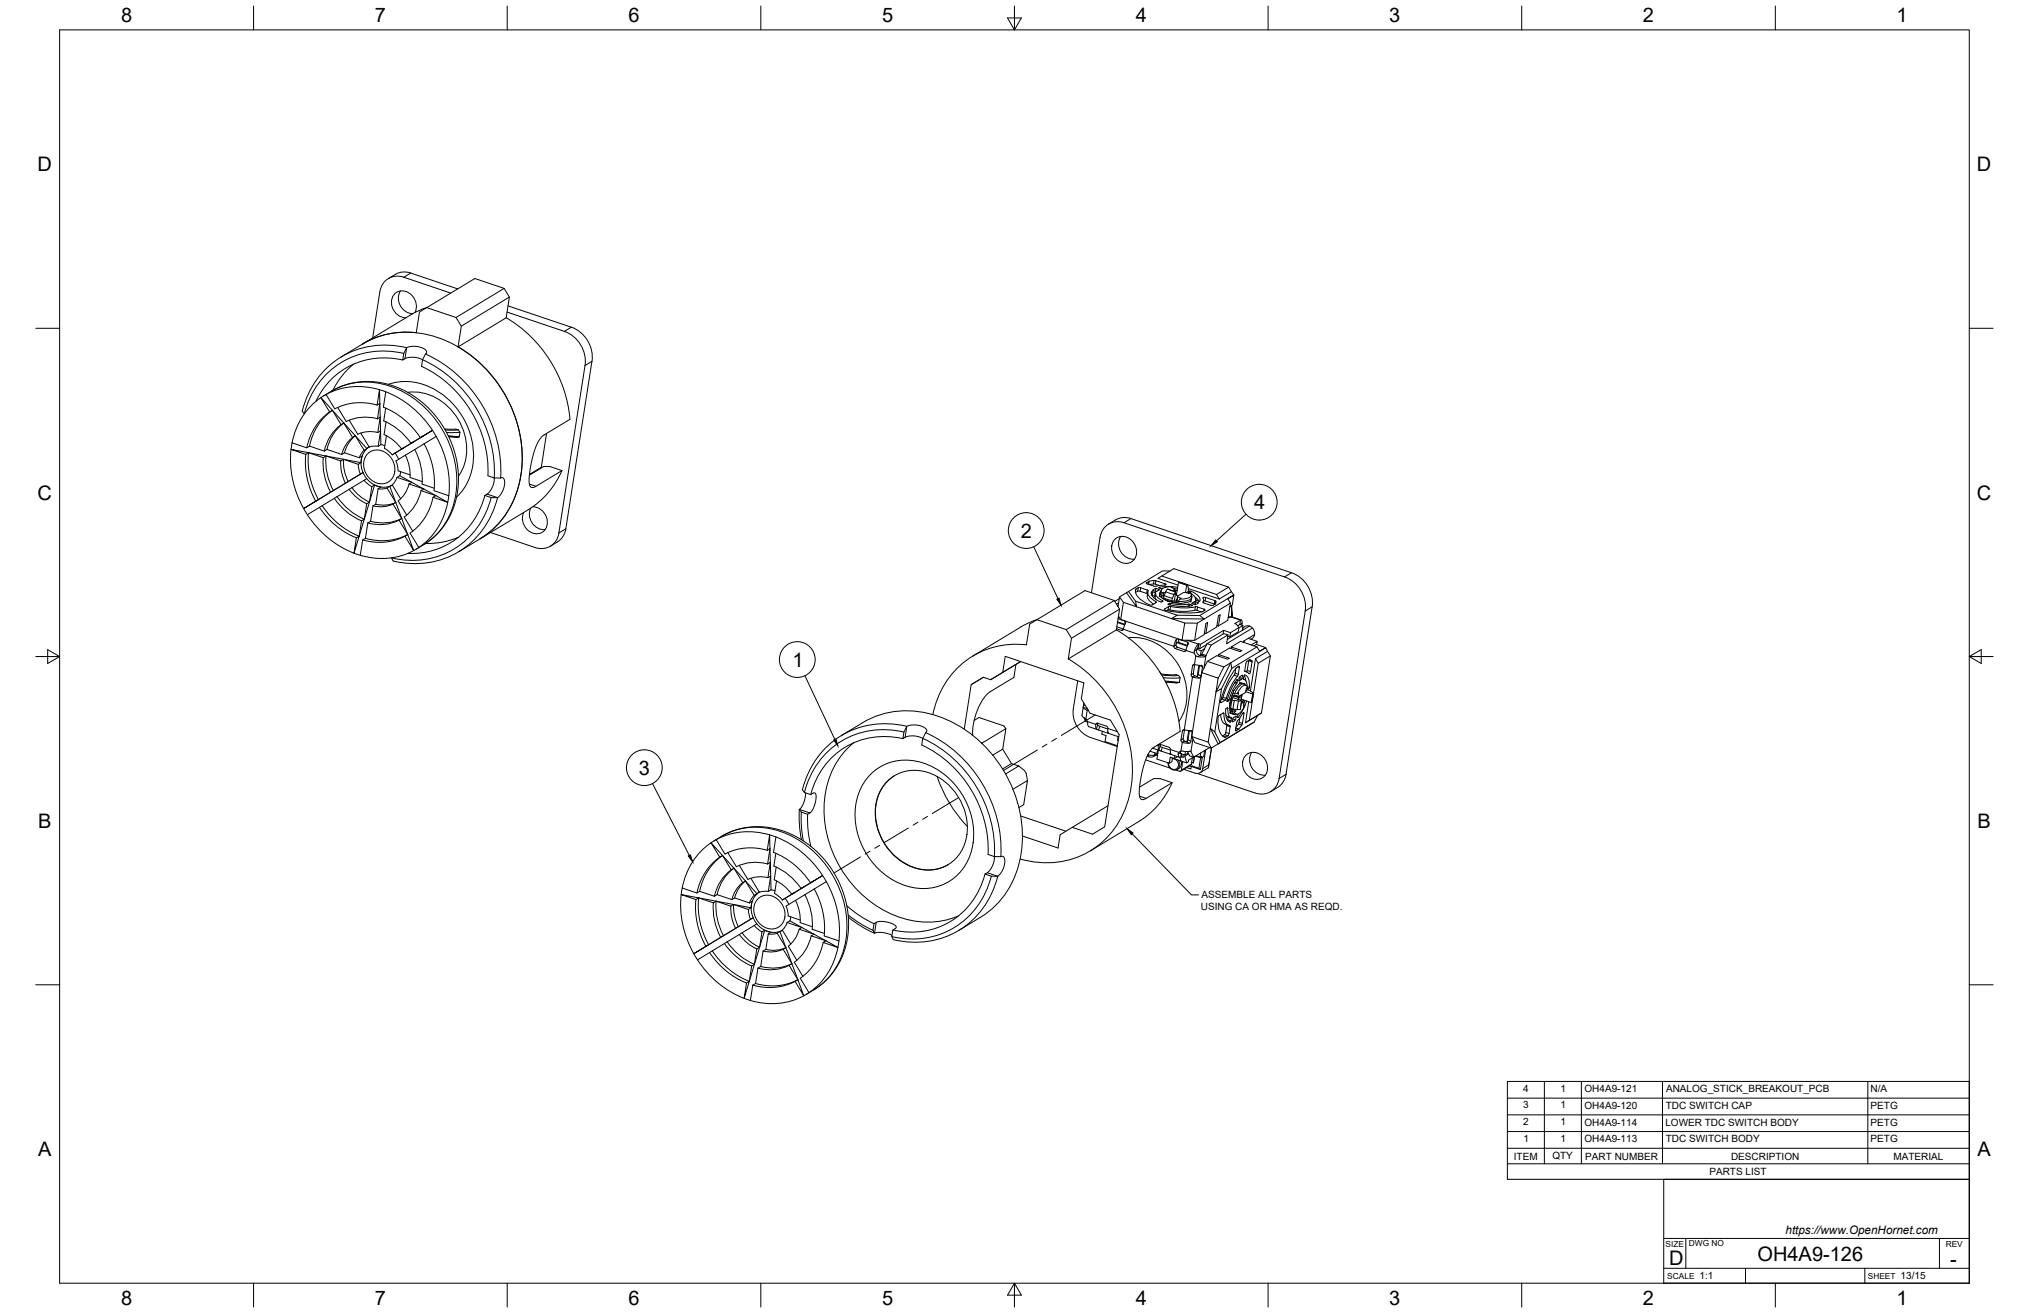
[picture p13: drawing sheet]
<svg xmlns="http://www.w3.org/2000/svg" width="864mm" height="559mm" viewBox="0 0 864 559" stroke-linecap="round" stroke-linejoin="round" font-family="sans-serif">
<defs><g id="words">
<g font-size="8.5">
<text x="51.6" y="9.4">8</text>
<text x="159.5" y="9.4">7</text>
<text x="267.5" y="9.4">6</text>
<text x="375.4" y="9.3">5</text>
<text x="483.4" y="9.4">4</text>
<text x="591.3" y="9.4">3</text>
<text x="699.3" y="9.4">2</text>
<text x="807.2" y="9.4">1</text>
<text x="16" y="72.9">D</text>
<text x="841.4" y="72.9">D</text>
<text x="16" y="212.6">C</text>
<text x="841.4" y="212.6">C</text>
<text x="533.8" y="216.8">4</text>
<text x="434.5" y="228.9">2</text>
<text x="337.3" y="283.8">1</text>
<text x="271.9" y="329.7">3</text>
<text x="16.2" y="352.3">B</text>
<text x="841.7" y="352.3">B</text>
<text x="16.2" y="492">A</text>
<text x="841.7" y="492">A</text>
<text x="710.4" y="538.4">D</text>
<text x="748.1" y="536.7">OH4A9-126</text>
<text x="830.1" y="538.8">-</text>
<text x="51.6" y="555.5">8</text>
<text x="159.5" y="555.5">7</text>
<text x="267.5" y="555.5">6</text>
<text x="375.4" y="555.4">5</text>
<text x="483.4" y="555.5">4</text>
<text x="591.3" y="555.5">3</text>
<text x="699.3" y="555.5">2</text>
<text x="807.2" y="555.5">1</text>
</g>
<text font-size="5" x="760" y="525.2">https://www.OpenHornet.com</text>
<g font-size="4.3">
<text x="511.4" y="382.3">ASSEMBLE ALL PARTS</text>
<text x="511.1" y="387.4">USING CA OR HMA AS REQD.</text>
<text x="648.3" y="464.6">4</text>
<text x="664.2" y="464.6">1</text>
<text x="674.4" y="464.9">OH4A9-121</text>
<text x="709.1" y="464.9">ANALOG_STICK_BREAKOUT_PCB</text>
<text x="796.2" y="464.9">N/A</text>
<text x="648.3" y="471.7">3</text>
<text x="664.2" y="471.7">1</text>
<text x="674.4" y="472">OH4A9-120</text>
<text x="709" y="472">TDC SWITCH CAP</text>
<text x="796.2" y="472">PETG</text>
<text x="648.3" y="478.8">2</text>
<text x="664.2" y="478.8">1</text>
<text x="674.4" y="479.1">OH4A9-114</text>
<text x="708.8" y="479.1">LOWER TDC SWITCH BODY</text>
<text x="796.2" y="479.1">PETG</text>
<text x="648.4" y="485.9">1</text>
<text x="664.2" y="485.9">1</text>
<text x="674.4" y="486.2">OH4A9-113</text>
<text x="709" y="486.2">TDC SWITCH BODY</text>
<text x="796.2" y="486.2">PETG</text>
<text x="644.3" y="493.5">ITEM</text>
<text x="660.7" y="493.4">QTY</text>
<text x="674.7" y="493.5">PART NUMBER</text>
<text x="736.8" y="493.5">DESCRIPTION</text>
<text x="805.9" y="493.5">MATERIAL</text>
<text x="727.6" y="500.1">PARTS LIST</text>
<text x="723.4" y="544.5">1:1</text>
<text x="809" y="544.5">13/15</text>
</g>
<g font-size="3.5">
<text x="708.9" y="530.9">SIZE</text>
<text x="718.9" y="530.5">DWG NO</text>
<text x="828.2" y="530.9">REV</text>
<text x="709.6" y="544.2">SCALE</text>
<text x="795" y="544.2">SHEET</text>
</g>
</g></defs>
<!-- layer: Visible -->
<g fill="none" stroke="#000" stroke-width=".43">
<path d="M168.2 116.8l-2.9 1.8M168.2 116.8a7.8 7.8 0 0 1 6.6-.6l20 6.8M170.5 123.8a6.5 6.5 0 0 0 5.2 9.7M176.6 133a6.4 6.4 0 0 0-.7-6.7 6.4 6.4 0 0 0-6.3-2.3 5.8 5.8 0 0 0 0 10.3l1.5 .7 1.6 .3M181.6 130.9l20.5-12.4 12.5 4.2 2.2 3.7-1.4 8.9M181.8 130.8l-6.3 2.8-30.4 18.4M191.9 124.7l-20-6.7a7.5 7.5 0 0 0-10.2 6.2l-3.1 19.6M214.6 122.7l-20.5 12.4M215.4 135.3l-20.4 12.3M215.4 135.2a56.2 56.2 0 0 1 27.2 43.2l-11.3 6.9-2.1 2.4-1.6 3.7-1.5 6-.9 6.3 .3 3.1 .9 .7 1.2-.3 11.6-6.9M215.8 132.8l24.4 8.2a13.7 13.7 0 0 1 8.8 14.5l-11.1 71.3M216.2 130.2l27 9a13.6 13.6 0 0 1 8.7 14.6l-11.1 71.2a7.8 7.8 0 0 1-3.5 5.6"/>
<path d="M216.8 126.4l-20.5 12.4M150.5 155a32.6 32.6 0 0 0-8.8 11.1M171.4 153.2a32 32 0 0 0-37 17.6M171.9 150.4a34.5 34.5 0 0 0-42.4 25.7M173.1 148l2.5-.6 3.7 .5 2.1 1.3 .2 .8-.5 .7M173.1 148l-1.2 2.4-.5 2.8 1.5-.8 1.9-.4 2.8 .3 2.3 .9M173.1 148a36 36 0 0 0-44.5 27l.9 1.1M179.9 153.1l-.5 2.8a49.8 49.8 0 0 1 28.3 46.6l2.7 .9M179.9 153.1a53.2 53.2 0 0 1 30.5 50.3M181.1 150.7l-1.2 2.4M181.1 150.7a55.6 55.6 0 0 1 32 52.7M195 147.6l1.3-8.8-2.2-3.7-12.5-4.2-3.1 1.9-1.3 8.8a36.4 36.4 0 0 0-22.9 4.8 40.1 40.1 0 0 1 42.5 2.3 55.1 55.1 0 0 1 24.4 56.3 37.4 37.4 0 0 1-16.8 24.3"/>
<path d="M195 147.6a55 55 0 0 1 26.1 57.8 37.3 37.3 0 0 1-16.7 23.9M129.5 176.1h.1M136.6 169.2l4.9 5.4-1.2 .7zM137.7 168.5l6.9-3.8 6.1-1.8 6.3-.6 3.5 .3 4.6 .9 6.2 2.3 6.8 4.2 5.4 4.8 2.9 3.5 2.5 3.8 2 3.6 1.8 4.1 1.9 7.5 .5 7.5-1 7.8-2.3 6.5-3.4 5.4-4.6 4.9-6.6 4.3M138.8 167.9l3.7 6.1a24.1 24.1 0 0 1 18-1.6M138.8 167.9a29.1 29.1 0 0 0-14.5 20.5M140.3 175.3a24.2 24.2 0 0 0-9.7 15.3M141.5 174.6l14.6 16.3M141.5 174.6l3.7 6.1M141.5 174.6a24.2 24.2 0 0 0-9.8 15.3M143.7 173.4l3.7 6a18.5 18.5 0 0 1 13.3-1.2M148.6 178.8l3.7 6a12.9 12.9 0 0 1 8.5-.7"/>
<path d="M160.7 178.2l1.1-.7-1 6.6M161.5 165.9l.2 5.8-1.2 .7zM161.7 171.7l.4 17.5M161.7 171.7l-1 6.5M163.2 173.3a34.2 34.2 0 0 1 15.7 13M164.2 173.7l-.9 5.4a26.3 26.3 0 0 1 11.6 9.6l1.2-.7M164.2 166.8l-1 6.5M164.2 166.8a30.7 30.7 0 0 0-25.4 1.1M164.2 166.8a42.8 42.8 0 0 1 21.5 19M164.3 179.6l-.8 5.4a18.4 18.4 0 0 1 7.4 6.1l1.2-.7M165.3 163.6a26.6 26.6 0 0 1 29.1 10.1 29.7 29.7 0 0 1 3.4 33.6l-3.5 4.2M173.5 167a23 23 0 0 1 23.7 16.1 21.3 21.3 0 0 1-2.1 19.6"/>
<path d="M124.3 188.5l6.3 2.1 1.1-.7M124.3 188.4a41.9 41.9 0 0 0 6.5 30.6M130.1 193.4a34.2 34.2 0 0 0 4.3 19.9M131.3 192.7l22.4 4.2M131.3 192.7l-7.4-1.4 6.2 2.1M131.3 192.7l6.3 2.1M131.3 192.7l-1.2 .7M131.3 192.7a34.2 34.2 0 0 0 4.2 19.9M131.7 189.9l6.3 2.1M137.6 194.8a26.3 26.3 0 0 0 3.1 14.7M138 192l1.2-.7 6.3 2.1 1.1-.7M138.7 194a26.3 26.3 0 0 0 3.2 14.8"/>
<path d="M138.7 194.1l6.3 2.1M138.7 194.1l-1.1 .7M145 196.2a18.4 18.4 0 0 0 2 9.4M145.2 180.7a18.6 18.6 0 0 0-7.2 11.3M146.2 195.5l-1.2 .7M146.2 195.5l6.3 2.1M146.2 195.5a18.4 18.4 0 0 0 2 9.4M146.3 180l3.8 6.2 1.1-.7M146.3 180l-1.1 .7M146.4 180a18.6 18.6 0 0 0-7.2 11.3M146.6 192.7l6.3 2.1M150.1 186.1a12.9 12.9 0 0 0-4.6 7.3"/>
<path d="M151.2 185.5l3.8 6.1M151.3 185.5a12.9 12.9 0 0 0-4.7 7.2M152.5 197.6l.2 1.8 .7 2.4M152.9 194.8l1.2-.7-.4 2.8M153.5 184.3l3.7 6 1.8-.5 2 .1M153.7 196.9l-1.2 .7M155 191.6l-1.2 1.4-.9 1.8M156.1 190.9l-1.1 .7M157.1 190.1l-1 .8M157.1 190.2l-2 2.1-1.2 2.6-.1 3.5 .9 3.1 1.8 2.7 3 2.2 3.7 1 2.2-.3 1.6-.6-1.1 .5M160.8 184.1l1.2-.7-1 6.5M162.1 189.2l-1.1 .7"/>
<path d="M162.1 189.2l1.7 .5M164.5 185.4l-.9 5.4 1.6 1 1.7 1.8M168.1 192.8l1.6 2.6M172.5 193.7a18.4 18.4 0 0 1 2 9.5l5.2 1.8M176.5 191.3l-8 4.9 .8 2.3 .1 1.9 5.2 1.7M176.5 191.3a26.3 26.3 0 0 1 3.1 14.7l5.2 1.8M178.9 186.3l5.2-3.1zM180.1 185.6l-13.2 8M180.5 188.9l-4 2.4M180.5 188.9a34.2 34.2 0 0 1 4.3 19.9l6.2 2.2M185.7 185.8l-5.2 3.1M185.7 185.8a42.1 42.1 0 0 1 5.3 25.2"/>
<path d="M189.2 182.5l4.9 .1 1 .4M189.5 183h5.6M190.8 185.5l4.7 .4-1.2 .3-3.3-.3M194.3 186.2h.1M195.1 183l.6 1M195.7 184l-.2 1.9M195.8 183.9l-5.7 .1M228.7 199.9l-3.4 2.1M230.4 199l-5.1 3M232.6 184.5l-2.2 14.5-1.8 1.2M129.2 216.5l6.4-3.9zM130.8 219a41 41 0 0 0 22.6 17.3"/>
<path d="M136 215.9l-5.2 3.2M136 215.9a34.2 34.2 0 0 0 15.7 13M137.1 215.2l-1.1 .7M137.1 215.2a34.2 34.2 0 0 0 15.8 13M140.7 209.5l-5.1 3.1M141.9 208.8l12.6-7.7-18.9 11.5M141.9 208.8l-1.2 .7M142.3 212.1l-5.2 3.1M142.3 212.1a26.3 26.3 0 0 0 11.6 9.6M143.5 211.4a26.3 26.3 0 0 0 11.6 9.5M148.6 208.3l-6.3 3.8M148.6 208.2a18.4 18.4 0 0 0 7.5 6.2"/>
<path d="M149.8 207.5l-1.2 .8M149.8 207.5a18.4 18.4 0 0 0 7.5 6.2M155 204.4l-5.2 3.1M155 204.4l1.8 1.7 1.5 1M156.1 214.4l-1.1 6.6-1.1 .7M156.1 203.7l-1.1 .7M157.2 213.7l-1.1 .7M158.7 215.3l-1 6.6M159.4 206.4l2.7 .9-1.2 .7-1 6.6M159.4 206.4l-6.5 21.8M159.4 206.4l-1.1 .7-1.1 6.6M159.9 214.6l-1.2 .7"/>
<path d="M164.7 207.7l3.8 6.1M164.7 207.7l-1.8 .4-1.9-.1M165.9 207l7.6 20.5-1.1 .7 3.7 6.1-2.6-6.8M165.9 207l-1.2 .7M167.3 214.5l3.7 6.2M167.3 214.5a12.9 12.9 0 0 1-8.6 .8M168.5 213.8l-1.2 .7M168.5 213.8a12.9 12.9 0 0 1-8.6 .8M169 203.2l1.2-.7 15.3 8.4M169 203.2l6.3 2.1-1.2 .7M169 203.2l-.8 1.7-1.3 1.5 3.6 5.9M170.5 200.7l-.3 1.7"/>
<path d="M174.1 206l6.3 2.1-1.2 .7M174.1 206a13 13 0 0 1-4.6 7.2l3.6 6M179.2 208.8l6.3 2.1M179.2 208.8a18.6 18.6 0 0 1-7.2 11.3l3.7 6M184.3 211.6l1.2-.7 5.1 2.9zM184.3 211.6a24.2 24.2 0 0 1-9.7 15.3l3.7 6.1M191 211a28.7 28.7 0 0 1-37.6 25.3M206.4 210.9a32 32 0 0 1-32.8 24.6M206.4 210.9l2.7 .9M209.1 211.8h2.7M209.1 211.8a34.5 34.5 0 0 1-42.4 25.7M210.3 203.4l-.1 2-.9 2.4-1.2 1.9-1.7 1.2"/>
<path d="M210.4 203.4l2.7 .1M211.8 211.8a36 36 0 0 1-44.5 27l-.6-1.4M213.1 203.5l.7-.2 .7 .5 .3 2.5-1.3 3.6-1.7 1.9M225.9 216.3a6.5 6.5 0 0 0 6.2 9.1M226.7 215.7a6.4 6.4 0 0 1 5.6 3.7 6.4 6.4 0 0 1-.9 6.7 5.8 5.8 0 0 1-9-4.8v-1.7l.5-1.5M239.2 200.3a36.1 36.1 0 0 1-14.4 16.6l-20.4 12.4M239.2 200.3l-5.1-1.7-2.7-.1-6.1 3.7M151.7 228.9l1.2-.7-2.2 7.3zM153.9 221.7l-1 6.5M154.4 229.8l-1.1 6.5M155.5 229.1l-1.1 .7M156.5 222.6l-1 6.5"/>
<path d="M157.7 221.9l-1.2 .7M169.8 221.4l3.7 6.1M169.8 221.4a18.5 18.5 0 0 1-13.2 1.2M171 220.7l-1.2 .7M171 220.7a18.5 18.5 0 0 1-13.3 1.1M172.4 228.2a24.1 24.1 0 0 1-18 1.6M173.5 227.5a24.1 24.1 0 0 1-18 1.6M195.1 228.7a32.6 32.6 0 0 1-14 2.6M204.4 229.3l-9.1 5.5M208.8 226.6l18.9 6.4a7.5 7.5 0 0 0 10.2-6.2M237.2 230.7l-2.9 1.7M471.8 223.1a13.5 13.5 0 0 1 5.3-2.7l2.5-.1 1.8 .4 68.3 23.1a13.6 13.6 0 0 1 8.8 14.5l-11.1 71.2a7.8 7.8 0 0 1-3.6 5.6"/>
<path d="M474.6 229.4a5.9 5.9 0 0 1 6.3-.1 5.9 5.9 0 0 1 2.9 5.5 4.8 4.8 0 0 1-3 4.7 4.8 4.8 0 0 1-5.4-1.3 6.2 6.2 0 0 1-.8-8.8zM477 228.3a6.4 6.4 0 0 0 5.9 9.7M464.5 252.3l3.7-23.6a7.5 7.5 0 0 1 10.2-6.2l68.3 23a13.6 13.6 0 0 1 8.8 14.5l-11.1 71.3M474.3 255.6l-20.5 12.3M475.9 257.8l-.2 .1M476.1 256.6l-.9 .5M476.4 254.8l-1.9 1.1M476.5 254.1l1.7 2.2M476.5 259.2l-20.4 12.4M478.2 256.3l26.1 8.9-1.2 7.3-26.1-8.8zM479.4 252.3l.9-.6 3 4.2 .5 2.3zM479.4 252.3l-2.9 1.8-.7 4"/>
<path d="M483.3 255.9l17.7 5.9M483.4 250.7l1.8-.6 3.3 1.1a3.8 3.8 0 0 0 2.5 4.3l1 .5M483.5 250.7a3.4 3.4 0 0 0 1.6 4.1l1.7 1.3 2.8 1.4h.8l1.7-1.1M485.3 251.6l2.8 1M485.3 251.6l-.9-.1-1.1 .7M487.9 248l1.1-.6 2.5-.4 4.8 1.8-4.9 .7-3.1-1zM488.1 252.6l.3 .1M488.5 252a4 4 0 0 0 2.5 5.1M490.2 253.3l1.5 .6M490.6 251.2l1.4-.8 1.4 .5-1.2 .8zM491 248.5l-1.9 .3M491 248.5l2.5 .7"/>
<path d="M491.9 252.6l-.3 1.7 .3 .8M492 250.4l-.2 1.2M492 256l.1 .4M493.4 253.7l.2-.1v.3M493.4 253.7l.1 .1M493.5 253.9l3.6 2.1M493.6 253l.1 .6M493.8 252.3l-.2 .7M493.8 252.2l-.2 1.2M494 251.7a1.33 1.33 0 0 0 .5 1.8M494.3 251.1l-.4 .8M494.4 253.8l-.1 .5"/>
<path d="M494.4 253.5v.2M494.5 245.2l23.3 7.8M494.6 252.4l-.2 1.2M494.6 252.4l.6-.3 .1 1.1M494.8 255.6l.1 .2M494.8 255.6a4.2 4.2 0 0 1-3.1-3.3l-1.6-.4a2.95 2.95 0 0 0 1.9 3.2l2.4 1.1M494.9 255.9l-.5 .3M495.2 252.1l.8 .2M495.3 253.2l-.9 .6M495.3 253.2l-.3 1.6M495.7 255.1v.1M496.1 255.2l-.1 .2"/>
<path d="M496.1 259.7a36.9 36.9 0 0 0 15.7 .6M497.1 256l5.4 .9 3.7-.8M497.5 257.3a23.4 23.4 0 0 0 9.9 .5M498 243h-3.2l-14.5 8.7M498.7 256.1l.8-2.7 .9-1.5-.7 4.5M498.7 256.1l.6-.4-.1 .6M498.9 255.9v.4M499 249.7l-3-.1-2.7 .4 1.3 .6M499 251.4l1-.6-.1 .9M499.1 249.7l.2 .6M499.1 249.7l-.6 .3 1.5 .8M499.1 249.7a5.7 5.7 0 0 0-4.8 1.4l.3 1.3"/>
<path d="M499.1 249.7l2.2 .3M499.9 250.5l1.2 .2M500 251.2l1 .2M500.3 252.7l.5 .1M500.4 251.9l-3.5-1.2-.7 1-1 3.2 3.5 1.1M500.5 255.4l-.1 1.1M501 255.2l-.5 .2 .5 .2M501.2 253.7l-.2 1.9 .2-1.5M501.4 249l-8.5-2.9 6.7-4.1 23.3 7.9M501.4 256.2l-.6-.2-.1 .6M501.4 256.1v.5M501.6 247.9l-.9 5.4 .7 .3"/>
<path d="M502.2 254.9a5.7 5.7 0 0 0 4.8-1.4l-.4-1.2-.5 .3-1.6-.5-.8 .1-2.5 1.5v.4l1.6 .5-1.3 1.3M505.1 249l-.5 3.1M505.4 249l-1.9-.8-1.9-.3 3.9 1.1 .3 1.5M505.8 250.5l-.1 1.3-.6 .5M505.8 250.5l13.2 4.4M505.9 257.1l-4.1 .2-3.8-.6-.8 .4 .3 .3M505.9 257.1l1.4 .4 .1 .3M506.2 256.1h.5M506.5 252.4l-.7-.4 .7-.5a5.9 5.9 0 0 1 4.3 3.8l-.2 .6-.5-.1M506.7 255.8v.3M506.9 252.6a3.5 3.5 0 0 1 2.2 2.9l1 .4M507 255.5l.2-1.2-.5 1.5"/>
<path d="M507 253l.2 1a2.39 2.39 0 0 1-2.6 1.8l-3.1 .3M507.2 253.9l.2 .1-.2 .1M508.4 256.1l-1.1 .7 1.5 .6M508.6 254.1l1.8 1.8M508.8 258.2a33.1 33.1 0 0 1-11.4 0l-1.8 1 .5 .5M508.8 258.2l3.7 1.1M508.9 255.2l-.1 .2M508.9 256.1l1.3 .4-1.4 .9M508.9 256.1h-.5M509.5 259.8a37.8 37.8 0 0 1-12.3-.2l-.5 .3M509.5 259.8l1.9 .6M512.1 256.3l.2-.7-.3-1.3 .3-.1 4.8 1.4a.87 .87 0 0 1 .2 1.4"/>
<path d="M512.1 256.3l.4 .4 3.1 1 1.7-.7M512.2 255.7l-.1 .8M512.3 255.6l4.8 1.5M512.5 259.2l.3 .5M512.8 259.7l-1 .6M517.8 253l5.1-3.1 1.2 1.9-5.1 3.1zM523.7 256.7l-14.1 8.5-1.1 7.3M524.1 257.9l-.6 .4M524.1 251.8l1 1.4M524.2 257.6l.2 4.8-.3-4.7M525.1 253.3l-.6 4.2-1 .6M441.3 263.7l20.5-12.3 12.5 4.2 2.2 3.6-1.4 8.9"/>
<path d="M441.5 263.6l-6.3 2.8-21.2 12.9M475.1 268.1l-20.4 12.3 1.4-8.8-2.3-3.7-12.5-4.2-3 1.9-1.4 8.8a35.9 35.9 0 0 0-39.9 29.7M475.2 268a56.2 56.2 0 0 1 27.1 43.3M475.2 267.6l2.1 .7M475.3 266.8l2.9 .9M475.6 264.9l3.1 1.1M475.7 264.6l3.1 1.1M475.9 263.3l3.2 1.2-.9 3.3M476 262.3l1 1.4M478.1 267.8l-.2 .4-.6 .1M480.3 271.5a23 23 0 0 1 23.4 16 21.4 21.4 0 0 1-1.9 19.5M498.6 263.3l2.4-1.5 9.6 .2 2 1.4z"/>
<path d="M500.6 272.3l-.2 .4a2.64 2.64 0 0 0-.2 3.3l4.3 1.2 1.3-3.3-.3-.6-3.9-1.3-1 .4M500.7 273.7l-.1 1.1 .5 .7M500.7 273.4h1l3.7 1.3M500.7 273.4l4.6 1.6M500.7 273.4v.3M501.1 275.5l3.7 1.2M504.3 265.2h5.3M509 279.1l.8 .4M509.2 276.3a2.33 2.33 0 0 0 1.7 2.8M510.3 274l-.3 1.8M510.6 262l14.5-8.8-2.5 1.7 1.1 1.8-1.1 7.3-4 2.4M511 274.2l-.3 1.9"/>
<path d="M511.3 277l1.4-.9-1.3 2.7-.5 .3zM511.5 278.4l1.8 .6-.4 .5-1.5-.7M512.9 279.4l-3.1 .1M513.3 269.6l.7-4.7-.7 .4-.8 4.8-4 2.4h-5.4M513.6 274.3l-2.9 1.8-.7-.3-.8 .5 2.1 .7M513.8 273.9l1.7 .6M513.8 273.9l-1.1 2.2M518 266.2l.6 .2M518.6 266.4l.7-4.8-.7 .5-.7 4.7-4.6 2.8-.7-.2M518.7 278.6l-.1 .6M520.8 268.3l-.2 1.5M522.6 270.8l.8 .3"/>
<path d="M522.7 270.2l-1.8-.6-7.1 4.3M522.8 262.8l.4-.3 .1 .3M524 275.4l-.1 .6M524.2 262.5l4.2 1.4M524.2 262.4l-1 .5-.4-.1M524.5 261.8l-.2 .7M526.8 266.3l.9-.6 1.3 .5-.3 2.1-6.3 3.8M527.3 267.1l-.3 1.8-3.6 2.2 .3-1.8M528 263.9l-2.5 1.5 .8 .3 1 1.4-3.6 2.2-2.9-1-9.8 5.9-.7-.2a5.5 5.5 0 0 0-2 3.2v.8l.7 1.1M528 263.9l.6 .3-.1 1.8M528.8 268.1a2.69 2.69 0 0 1 3-1.7 2.69 2.69 0 0 1 2.2 2.8l-.3 1.8-1.4 1M529 266.2l-1.7 1.1"/>
<path d="M529.4 272.8l.3 .1-.6 .4M531.3 271.7l3.8 1.3M531.7 266.4v.1M531.8 266.4l-3.1 1.9M533.1 267.3l-11 6.7 .6-3.8-7.2 4.3-2.2 4.5M533.7 274.9l1-.6 3.9 1.3M533.8 270.1l.2 .1M534 270.1l-4.7 2.8-.1 .3M534.9 274.3l.2-1.3-2.5 1.5M535 275.3l-11.1 6.8 .4 2.3M535 275.3l1.1 1.8 2.7-1.4M535 275.3l-7-2.4-4 2.5 4.6 1.5-.7 .4-4.6-1.5-4.6 2.8 4.5 1.5-.7 .5-4.6-1.6-4 2.5"/>
<path d="M539.5 277.2l1.2 1.9-3.8 24.3-1.6 1M540.7 279.1l-5.2 3.2M418.6 288.2l-5.2 3.2-3 19M426.8 286.2l-5.2 3.1M432.4 282.8l-.9 5.5-10.1 6.1a23.4 23.4 0 0 0-7.4 15.7v2.9M434.4 281.5l-7.6 4.7 1.1-6.9 33.4 11.3-1.1 6.8 3.8 6.2 8.6 2.9 3.7 6.1-6.1 39.3-5.2 3.1-8.6-2.9 15.2-9.2M434.4 281.6l-12.8 7.7-3.1-1.1-5.1 3.2M454.7 280.4a54.9 54.9 0 0 1 26 58.1 36.1 36.1 0 0 1-46.5 27.1M458.7 289.7l-1.9 12.1a11.4 11.4 0 0 0 7.4 12.1l11.3 3.8M461.3 299.2l-.2 2 .7 .7 1.4 .4M493.6 285.9l.6 .9M494.2 286.8l6.4 .3"/>
<path d="M494.4 287.2l4.2 .4 3-.1M495.1 288.4l4.2 .2 3-.2M495.9 289.9l1.4 .1M496.2 290.3l.8 .1M497.3 290l4.7 .4-1.4 .3-3.6-.3M497.3 290l-.3 .4M500.6 287.1l1 .4M500.8 290.7h.1M501.6 287.5l.7 1-.3 1.9M507.7 283l.7-.2 3.3 .6-.5 4.4-.4 .7a3.2 3.2 0 0 1-3.8-1zM508.5 282.8l-.6 4.1 .3 .5 1 .4M509.2 287.8l.4 .1"/>
<path d="M510.3 283.2l-.8 4.8M510.6 283.2l-.6 3.8-.4 .9M511.5 286.3l-4.3 27.2M513.9 281.5l7 2.3-2.4 4.8-7-2.3zM519.5 298.3l.3 .7M519.9 293l-2.3 1.5-2.4 15.5 1.9 1.5M520.9 283.8l3-1.7-6.3 12.4 .9-5.9M523.4 299.7l.2 3.8M523.9 297.5l.3 .1M524 297.2l.6 .2-.6 .4M524 297.8l3.3 .5 1.2-.1-.5 3.6-1.2 .2-3.4-.6zM524.2 296.7l4.3 1.5"/>
<path d="M524.3 284.4l-4.4 8.6-2.8 18.5 2.2 4.6 14.5-8.8 1.5-2.9-5.2 3.2M524.3 296.2l3.1 .8M524.4 295.9l1.1 .3M524.7 295.1l.7 .2M525.4 295.3l1.8-.4-.3 1.5M525.5 296l.2 .1-.2 .1zM525.5 296l1.6 .5-1.4-.4M526 284.5l-.3 2a38.6 38.6 0 0 0-5.6 11l-.4 .3M526.2 284.3l1.1-.8 .2 .2-.4 3.3a38.1 38.1 0 0 0-5.6 10.9l-1.8 1.1M526.2 284.3a38.5 38.5 0 0 0-6.7 14M526.5 289.2h.2a4.6 4.6 0 0 1-1.6 3.7l-2 5.2-.7 .5-.1-.4a23 23 0 0 1 4.2-9zM526.6 295.2a5.7 5.7 0 0 1 3.5-3.6l.9 .9-.5 .3-.3 1.6-3.1 2.1"/>
<path d="M527.5 288.2l-.1 1.6 1.3-1.1M527.7 290.7l.2 .1M527.8 290.6l.1 .2M527.8 290.5l-2.8 3.5-1.7 5.3 .1 .4M528.3 297.6l4.3 1.4M528.3 290.7l1.2 .4-1.5-.3M528.4 295.8h.1M528.4 295.8l.1 .5M528.4 298.7l1.1 .5-.3 1.5 .6-.3M528.5 296.1l-.3 2M528.9 287.4l-.2 1.3M528.9 287.4l-1.4 .8"/>
<path d="M529.2 299l-.9 .5M529.3 297.9l-.4 1M529.3 289.1h.2M529.4 299.9l.4 .5M529.5 287.5l.8 2.4M529.7 291.2l.8 .6M529.8 291.2a2.38 2.38 0 0 0-2.9 1.5l-1.5 2.6M529.8 285.7l.7 .2M529.9 291.2l-.1 .1M529.9 291.2h-.3M529.9 298.1l-.4 1.2M530.2 294.4l3 1"/>
<path d="M530.3 293.9l1.2-.3 1.8 1.3-.7 4.1 .5-1.4 .2-2.5M530.6 298.3l-1.8 4.3-1.9 2.8v-1.3M530.8 292.1a3.4 3.4 0 0 0-1.5-3.3l.5-1.5a2.92 2.92 0 0 1 1.9 3.1v2.4l-.7 .6-.1-.8M531.5 298.6l-1.4 9M531.5 281l-.9 5M531.6 286.7l.6-.6 .7-4.4a.91 .91 0 0 0-1.2-.9l-1.2 1-.7 3.5 .1 .5 1.1 .4 .6 .5M534.4 280.3l5.1-3.1-.7-1.5-14.5 8.7M534.4 280.3l1.1 2-3.8 24.3-1.6 1M534.4 280.3l-2.2 13.7M358 313.1a57 57 0 0 1 19.3-9.7 45.4 45.4 0 0 1 41.9 14.2 53.7 53.7 0 0 1 14.2 51.3 36.7 36.7 0 0 1-16.1 21.5l-9.1 5.5M363.4 316.1a38.2 38.2 0 0 0-11.5 38.9 48.1 48.1 0 0 0 38 37.1 33.1 33.1 0 0 0 18.1-2.3M384.3 314.4a32.1 32.1 0 0 0-39.2 23.8"/>
<path d="M384.7 311.5a34.5 34.5 0 0 0-42.3 25.8M386 309.1l1.6-.5 2.1-.1 2.3 .5 1.7 .8 .8 1.4-1.8 3.1M386 309.1l-1.3 2.5-.4 2.8 1.5-.9 2-.3 2.6 .2 2.3 .9M386 309.1a36 36 0 0 0-44.5 27l.9 1.2M392.7 314.2a53.2 53.2 0 0 1 30.5 50.3M392.7 314.3l-.4 2.8a49.8 49.8 0 0 1 28.2 46.5l2.7 1M394 311.8a55.6 55.6 0 0 1 32 52.8M414.6 306.6l2.1-1.2 10.6 3.5 .8 1.2M417.9 316.3l10.2-6.2-1.3 8.7-4.3 2.6M426.8 318.8l3.7 6.2M461.1 300.6l-.5 4.1 1.6 1.3M461.4 305.5l.4 .9"/>
<path d="M461.9 305.8l-.1 1.2 1.1 .3M462.2 306l.6 1.1 .4 2 4 1.4M462.6 301.4h.1M462.6 301.3v.1M467.3 307.8l-.1 1 4.3 1.5M469.2 311.2l-.2 1.3 1.7 .6-.4 2.5 5.3 1.8M471 309.1l-3.8-1.3a1.34 1.34 0 0 0-.7 2.2l.5 .5 4.8 1.6-.3-2.4-.5-.6M471.7 312.1l4.5 1.5M475.9 313.5l-.3 1.5 .3 .2M489.5 319.7l3 1M490.6 318.4l3.2 1.1M492.7 319.2l-.2 1.5 .3-.2 .2-1.2"/>
<path d="M493 317.3l.3 2M493.1 317.3l.2-.5h.6l4 1.4 .6 2.9-5.3-1.8M493.8 317.5v.3l4.3 1.4M493.9 316.8l-.1 .7M502.3 311.3l-11.5 6.9-1.6 1.9-1.7 3.6-1.6 5.9-1 6.8 .4 3.2 .7 .7 1.3-.2 11.6-7-5.1-1.7-2.7-.1-6.1 3.7M502.6 319.7h.9M502.7 319.7l-.8 .3-.4 .8a1.07 1.07 0 0 0 1.1 1.4l.9 .1 2.4-1.5M502.7 319.7l-.4 .9 2 .7 .2-1.5M503.4 310.8l.7-.3 3.3 .7-.5 4.4-.5 .7a3.7 3.7 0 0 1-3.7-1zM503.5 319.7h3.2l.2 .2-.5-.2M504.2 310.6l-.6 4.1 .3 .5 1.3 .5M505.4 319.9l.3 .6-1.4 .8"/>
<path d="M505.7 314.8l-.5 .9M505.9 311l-.7 4.7M506.2 311l-.5 3.8M507.2 313.5l7 2.3 1.3 2.6-7-2.4zM512.7 319.4l-.4 2.5-1.1 .7M513.2 319.2l-1.3 7.9-.9 1.6-1.7 .5-5.5-1.8M514.2 315.8l1-5.8 3.3 6.6 .8-.5M514.8 318.2l-6.7 4-1.2-2.3M515.6 318.3l-1.3 8.4zM518.9 304.5l1.9-1.1a7.9 7.9 0 0 0 1.6 5l1 .3M518.9 304.5l-.3 .5a10.7 10.7 0 0 0 1.8 8.2l1.2 .6M519.6 304.1a4 4 0 0 0 3.3 4.6"/>
<path d="M521.7 313.7l-.1 .1M521.7 304.2l.6 .7 1.7 .5M522.2 308.4l-.5 3.6-1.4 1.2M522.7 305l-.2 1.6M523.4 300.4l.1 .1M523.4 300.8h.1M523.4 308.8l-.3 3.7-1.4 1.3M523.5 302.4l.6 .2M523.6 303.3l.3 .1-.3 .1M523.7 307.3l.5-1.6a4.4 4.4 0 0 1-1.7-4.5l-.7 .4a5.9 5.9 0 0 0 1.4 5.6l.5 .1M523.9 303.4l.5 .3M524 303.5l1.1 .4-.2-.1"/>
<path d="M524 301.6l-.3 .2M524.1 302.6l.8-.5 1 .6-.5 .4-1.1-.4M524.1 302.6l.2 .1M524.1 301.8l.8 .3M524.2 301.7l-.2 .2-.6-.2M524.3 302.7l.6 1 .6 .2M524.3 303.7l.5 .2M525.4 304h1M525.6 304h.1M525.7 304h-.1M525.9 306.4l-1.4 .8M526 304.8l-1.2 1"/>
<path d="M526 304.8l.1 .2M526.1 301.9l-.2 .8M526.1 305l-.2 1.4-1.2-.4-.2 1.2M527 303.9l-.1 .1M527.1 310.4l1.7-2.3 .6-4.9-3 4.1-.5 3.5 .3 .2 .9-.5M527.7 305.5l-.4 2.4-1.3 1.7M529.8 300.4a5.7 5.7 0 0 1-3.5 3.6l-.9-.9M533.8 307.3l-18.3 11.1M536.9 303.4l-5.2 3.2M342.4 337.3l2.7 .9M342.9 337.5l-.9 4.3-.8 1.7-1 1M345.1 338.2l1.6-.8 .6 .9-.2 3-1.1 3.1-.9 1.3-1.4 .8-2.6-.9"/>
<path d="M371.1 329a22.9 22.9 0 0 1 29-.8 31.7 31.7 0 0 1 12.5 36.5 21.4 21.4 0 0 1-28.9 11.6 32.1 32.1 0 0 1-18.6-37.5 22.2 22.2 0 0 1 6-9.8zM377.8 332.4a17.8 17.8 0 0 1 23.3-.5 24.5 24.5 0 0 1 9 28.5 16.8 16.8 0 0 1-24 7.7 24.7 24.7 0 0 1-12-30.3 16.9 16.9 0 0 1 3.7-5.4zM380.7 330.1a19.8 19.8 0 0 0-6.2 25 23 23 0 0 0 22.8 15 16 16 0 0 0 6.3-2.2M398.9 330.5a57.2 57.2 0 0 0 12.8 21.2M426.7 327.3l3.8-2.3 3.1 1-5.6 3.4M431.1 335.9l6.2-3.7-1.6 10.3-2.1 1.2M433.6 326l2.4 1.9 .8 1.2 .5 3.1M487.6 323.4l10.4 3.5M492.3 320.7l-.2 .6-1.5 .8-2.3-.3M492.3 320.7h.1M492.7 321.4h-.9M492.8 320.5l-.4 2.5 5.3 1.8 1.1-.7 .2-1.5"/>
<path d="M498.3 321l3.7 1.3M498.9 333.1a36.1 36.1 0 0 1-14.3 16.6l-20.5 12.4M500 321.6l-.2 1.3 1.4-.9M502.2 322.3l.4 1.6M502.6 323.8a2.98 2.98 0 0 1-2 3.9h-1.4l-1-.6-.9-1.3-.2-1.2M502.9 320.9l-.1 1.2M503.4 324.1l-.7 3.9-.4 .3-1.9-.6M503.6 321.1l-.1 1.2M504.3 321.8l.8 2.9 .7-.5 .1-.7 2.1-1.3M505.1 326.7l1.8 .6 .1-1.1 3.9 1.3-.6-.5M505.1 324.7l-7-2.4-.4 2.5M505.7 320.5l.6 1.1 1.8 .6"/>
<path d="M506.2 326l.8 .2 .4-.2 2.9 1M507.3 324.5l-.4 1.1-4.3 2.6M508.3 322.1l-.4 2.6-.7-.2 .3-2M508.4 322.1l-.5 2.6M508.4 322.1h-.1M509.1 321.6l1.7 .6M509.7 329.2l24.5 8.3a7.5 7.5 0 0 0 10.2-6.2M511 322.5l-.7 4.5M511.1 320.4l-.3 1.8 .5-.3-.1 .7-2.4-.8M514.3 326.7l-3.5 2.2M530.4 321.3a5.9 5.9 0 0 1 6.2-.1 5.9 5.9 0 0 1 2.9 5.5 4.8 4.8 0 0 1-2.9 4.7 4.8 4.8 0 0 1-5.5-1.3 6.2 6.2 0 0 1-.7-8.8zM532.8 320.2a6.4 6.4 0 0 0 5.8 9.7"/>
<path d="M543.8 335.1l-3 1.8M303.8 358l6.9-3.9 5.6-1.7 6.8-.6 3.4 .3 4.7 .9 6.9 2.7 6.8 4.3 4.9 4.6 5.2 6.9 3.2 6.5 2.4 8.3 .6 7.5-.9 7.4-1 3.8-1.5 3.5-3.8 6.1-2.6 2.8-2.6 2.2-5.6 3.6M304.8 357.4l3.8 6.1a24.1 24.1 0 0 1 18-1.6M304.9 357.3a29.1 29.1 0 0 0-14.5 20.6M330.2 356.2l-1 6.6a34.2 34.2 0 0 1 15.8 12.9M330.3 356.2a30.7 30.7 0 0 0-25.4 1.1M330.3 356.2a42.8 42.8 0 0 1 21.4 19M340.2 344.5l.9 1.1M340.2 344.4l.1 7 .8 5.9M341.1 345.6v5.6l.8 6.7M343.8 346.5l.1 6.8 1.2 6.9M434.4 347.3l19.3 6.5"/>
<path d="M456.4 352.1l-5.2 3.2-.9 5.6-15.1-5.1M290.3 377.9l6.3 2.1 1.2-.7M290.4 377.9a41.9 41.9 0 0 0 6.5 30.6M297.8 379.3l6.3 2.1M306.4 364.8a24.2 24.2 0 0 0-9.8 15.2M307.5 364.1l14.7 16.3M307.5 364.1l-4.9-5.4 3.7 6.1M307.5 364.1l3.7 6.1M307.5 364.1l-1.2 .7M307.5 364.1a24.2 24.2 0 0 0-9.7 15.2M309.8 362.9l3.6 6a18.5 18.5 0 0 1 13.3-1.2M311.2 370.2l1.2-.7 3.7 6.1"/>
<path d="M311.2 370.2a18.6 18.6 0 0 0-7.1 11.2M312.4 369.5a18.6 18.6 0 0 0-7.2 11.2M314.7 368.3l3.6 6M316.1 375.6a12.9 12.9 0 0 0-4.6 7.2M317.3 374.9l-1.2 .7M317.3 374.9l3.7 6.2M317.3 374.9a12.9 12.9 0 0 0-4.6 7.2M319.6 373.8l3.6 5.9 1.9-.4 1.9 .1M326.9 373.5a13 13 0 0 0-8.6 .8M327.7 361.2l.5 17.5M327.7 361.2l-.1-5.9-1 6.6M327.7 361.2l-1 6.5 1.2-.7-1 6.5 1.1-.7-1 6.6 1.2-.7"/>
<path d="M327.7 361.2l-1.1 .7M328.2 378.7l1.7 .4M330.2 363.2l-.8 5.4a26.3 26.3 0 0 1 11.6 9.6M330.4 369l-.9 5.4a18.4 18.4 0 0 1 7.5 6.2l9.1-5.5M330.5 374.9l-.8 5.4 1.5 1 1.8 1.7 5.2-3.1M346.1 375.1l-11.9 7.2 1.5 2.6M346.1 375.1l4-2.5-5.1 3.2M346.1 375.1l-1.1 .7M346.5 378.4l-7.9 4.8M346.6 378.3a34.2 34.2 0 0 1 4.2 20l6.2 2.1M351.7 375.2l-5.2 3.2M351.7 375.2a38.4 38.4 0 0 1 1 38.4 28 28 0 0 1-8.4 8.9"/>
<path d="M419.2 372a32.1 32.1 0 0 1-39.2 23.8M419.2 372l2.7 .9h2.8M421.9 372.9a34.5 34.5 0 0 1-42.3 25.7M423.2 364.5l-.1 2.1-.9 2.4-1.3 1.9-1.7 1.1M423.2 364.6h2.8M424.7 372.9a36 36 0 0 1-44.5 27l-.6-1.3 .4-2.8 1.4-1.1-.3-.8-2.4-1.2-3-.5-2.1 .1-1.6 .8M426 364.6l.7-.2 .6 .5 .3 2.6-1.2 3.3-1.7 2.1M296.2 382.8a34.2 34.2 0 0 0 4.2 20M297.3 382.1l22.4 4.3M297.3 382.1l-7.4-1.4 6.3 2.1M297.3 382.1l6.3 2.1 1.2-.7M297.3 382.1l-1.1 .7"/>
<path d="M297.4 382.1a34.2 34.2 0 0 0 4.2 20M303.6 384.2a26.3 26.3 0 0 0 3.2 14.7M304.1 381.4l1.1-.7 6.3 2.2 1.2-.8 6.3 2.2M304.8 383.5a26.3 26.3 0 0 0 3.1 14.7M304.8 383.5l6.3 2.2M306.7 398.9l-5.1 3.2M311.1 385.7l1.1-.8 6.3 2.2 1.2-.7M311.1 385.6a18.4 18.4 0 0 0 2 9.5M312.3 384.9a18.4 18.4 0 0 0 2 9.5M313.1 395.1l-6.4 3.8M314.7 397.7l-5.2 3.2M314.7 397.7a18.4 18.4 0 0 0 7.4 6.2"/>
<path d="M315.8 397l-1.1 .7M315.8 397a18.4 18.4 0 0 0 7.5 6.2M318.6 387.1l.1 1.8 .7 2.4M319 384.3l1.2-.7-.5 2.8M319.4 391.3l1.2-.7-19 11.5M319.4 391.3l-6.3 3.8M321 393.9l1.8 1.7 1.5 1M321 381.1l-1.2 1.4-.8 1.8M322.2 393.2l-6.4 3.8M322.2 380.4l1-.8-2.4 2.6-1.1 3.5 .3 3.2 1.4 3.2 2.1 2.5 2.8 1.6 3.3 .6 3.4-.9-1 .6M322.2 380.4l-1.2 .7M324.3 396.6l1.2-.7-6.6 21.8"/>
<path d="M324.3 396.6l-1 6.6M325.5 395.9l2.7 .9-1.2 .7M327 397.5l-1 6.6-1.2 .7M330.8 397.2l1.1-.7 7.7 20.5-1.2 .7 3.7 6.1-2.5-6.8-3.7-6.2 1.2-.7-3.8-6.1M330.8 397.2l3.7 6.1M330.8 397.2l-1.8 .4-2-.1M335 392.6l-.8 1.8-1.2 1.4 3.6 6M336.6 390.2l-.4 1.7M338.6 383.2l-4 2.4 .7 2.4 .2 1.8 5.1 1.8M338.6 383.2a18.4 18.4 0 0 1 2 9.5l5.2 1.7M340.1 395.5l1.2-.8-6.3-2.1 1.2-.7 15.3 8.5M340.1 395.5l6.3 2.1-1.2 .7"/>
<path d="M340.2 395.4a13 13 0 0 1-4.7 7.3l3.7 6M342.6 380.8a26.3 26.3 0 0 1 3.1 14.7l5.2 1.8M345.2 398.3l6.3 2.1M345.3 398.3a18.6 18.6 0 0 1-7.2 11.2l3.6 6M360.4 385.5l5.6 4.3 6 3.3M361 389.4l4.6 3.3 6 3.2M361.1 390.4l4.9 3.5 6.2 3.3M371.6 395.9l.6 1.3M372 393.1l-.4 2.8M372.2 397.2l1.2-.4h1.9l4.4 1.3M295.3 405.9l6.3-3.8zM296.9 408.5a41 41 0 0 0 22.5 17.3"/>
<path d="M302 405.4l-5.1 3.1M302 405.4a34.2 34.2 0 0 0 15.8 13M303.2 404.7l-1.2 .7M303.2 404.7a34.2 34.2 0 0 0 15.7 13M308.3 401.6l-5.1 3.1M308.3 401.5a26.3 26.3 0 0 0 11.6 9.6M309.5 400.9l-1.2 .7M309.5 400.8a26.3 26.3 0 0 0 11.6 9.6M317.7 418.4l1.2-.7-2.2 7.2zM319.9 411.1l-1 6.6M320.4 419.3l-1 6.5M321.1 410.4l-1.2 .7"/>
<path d="M321.6 418.6l-1.2 .7M322.6 412l-1 6.6M323.3 403.2l-1.2 .7-1 6.5M324.8 404.8l-1 6.5-1.2 .7M333.3 404a12.9 12.9 0 0 1-8.5 .8M334.5 403.3l-1.2 .7M334.5 403.3a12.9 12.9 0 0 1-8.5 .8M335.9 410.9a18.5 18.5 0 0 1-13.3 1.1M337.1 410.1a18.5 18.5 0 0 1-13.3 1.2M338.4 417.7a24.1 24.1 0 0 1-18 1.6M339.6 417a24.1 24.1 0 0 1-18 1.6M350.4 401.1l1.1-.7 5.1 2.8z"/>
<path d="M350.4 401.1a24.2 24.2 0 0 1-9.8 15.2l3.7 6.2M344.3 422.5a29.1 29.1 0 0 1-24.9 3.3"/>
</g>
<!-- layer: Visible Narrow -->
<g fill="none" stroke="#000" stroke-width=".43">
<path d="M174.8 116.2l-2.9 1.8M243.2 139.3l-3 1.7M173.1 148l-.7 4.7M251.9 153.8l-2.9 1.8M140.9 166.6a31.6 31.6 0 0 1 33.5 1.8 43 43 0 0 1 18.6 46.5 28.9 28.9 0 0 1-12.7 16.9M156.4 193.2a6.9 6.9 0 0 1 11.1 3.5 6.1 6.1 0 0 1-.5 6.8 6.1 6.1 0 0 1-6.5 2.1 8.1 8.1 0 0 1-4.1-12.4zM207.3 210.3l4.5 1.5M225.3 206l2.8 1M240.8 225l-2.9 1.8M481.4 220.7l-3 1.8M483.4 250.8l-.1 .8M483.4 250.7l-.1 1.2"/>
<path d="M484.4 250.1l-.2 1.5M485.5 250.2l-.2 1.4M487.9 248v.3M488.3 251.1l-.2 1.5M488.9 247.4l-.2 1.2M489.1 247.4l-.2 1.3M490.1 251.9l-.1 .7M490.7 251.9l-.3 1.5M491.2 247.1l-.2 1.4M491.7 252.3l-.2 1.4M492 256l-.1 .5M492 247.1l-.2 1.5"/>
<path d="M493.2 250.8v.4M493.4 250l-.1 .2M493.4 253.7v.1M493.6 253v.1M493.7 252.5l-.1 .8M494.8 255.7v.2M495.3 254.4l3.5 1.2M495.5 253.4l3.5 1.2M495.6 259.2v.3M495.9 248.5l-.1 .5M496.2 251.8l3.5 1.2M497.1 250.7l3.2 1.1"/>
<path d="M497.2 257.1v.1M497.4 258.2l-.3 1.4M497.7 256.8l-.1 .6M498.2 256.8l-.1 .7M498.2 258.1l-.2 1.5M500.3 251.2l-.1 .6M501.8 247.9l3.2 1.1M505.8 251.9v.1M505.9 257.1l-.2 1M506.3 257.2l-.1 .8M506.3 251.6l-.1 .7M506.9 256v.1"/>
<path d="M506.9 251.6l-.1 .9M507.3 253.9l-.1 .2M507.3 257.5v.3M507.4 256.7l-.1 .2M508.3 256.1l-.1 1.1M508.8 258.3l-.2 1.4M508.8 255.3h.1M508.9 256.1l-.2 1.2M509.7 258.3l-.2 1.5M512.1 256.3h-.1M512.5 259.3l-.1 .7M513.1 254.3l-.2 1.4"/>
<path d="M517.1 255.6l-.3 1.5M517.5 255.9l-.2 1.1M549.7 243.8l-3 1.7M558.5 258.3l-3 1.8M476 262.6l.4 .1M477.3 268.3l.8-.5 21.5 7.3 .9-.6M478.8 264.3l.1 1.3M500.6 272.4l.1 1.3M501.1 275.5l-.9 .5M501.6 272l.1 1.4M504 277.3l.8-.5 3.5 1.2M505.2 272.5l4.9 1.6-.3 1.8"/>
<path d="M505.4 273.3l.1 1.3M509 279.1l-.6 3.7-.8 .5M509.2 276.5l-.9 .6M510.7 279l-.9 .5M513.3 279l-.9 5.3M523.8 262.5l4.2 1.4-.3 1.9M528.6 265.2l-.8 .6M507.9 286.6l-.9 .6M508.5 287.6l-.9 .6-3.5 22.4-.8 .5M509.2 287.8l1.2 .8M510 287l1.2 .8M510.7 283.2l1.1 .6"/>
<path d="M519.5 299h.2M520.1 297.5l1.4 .5M520.5 296.8l1.4 .4M522.2 298.6h.2M522.3 298.1l.6 .2M522.4 297.6l.7 .3M524.4 297.9l-.6 3.7M525.3 287.3l1.4 .5M525.4 298.1l-.6 3.7M525.5 290.6l.9 .3M525.7 286.5l1.4 .5M525.7 290.3l.8 .2"/>
<path d="M526.4 289.3l.3 .1M526.8 283.8l.7 .3M527.1 296.8l-.1 .8M527.2 298.3l-.6 3.7M527.2 297.7l.1-.7 1.2-.6-.3 1.7M527.3 289.7l.1 .1M527.4 288.9l1 .3M527.5 288.3l1.2 .4M527.8 290.6h.1M528.4 295.8l-1.5 .9M529 298.6l-.5-.3-.5 3.4M529.3 289.1h.1"/>
<path d="M529.7 291.1l.2 .1M529.9 285.8h.1M530.9 285.3l1.4 .5M530.9 292.9l.6 .2M530.9 293.3l.1 .1M530.9 292.2l.8 .3M531.5 281.2l1.4 .5M531.8 280.8l1 .4M533.2 295.5l-.6 3.3M386 309.1l-.8 4.7M417.6 316.1l.4 .1M461.1 301.2l1.6 .3"/>
<path d="M461.2 300.1l.8 .2M462.8 307.1l3.6 1.2 .8-.5M463.1 302.1l-.4 .2-.5 3.7M467.2 308.5l-.6 1.8M468.1 309.1l-.5 1.6M471.5 311.4l-.2 .6M471.6 310l4 1.4M493.8 317.5l-.6 1.8M493.8 316.8l-.8 .5-.4-.2M494.7 318.1l-.5 1.6M498.2 319l3.5 1.2M503.6 314.4l-1 .6"/>
<path d="M504.1 315.4l-.9 .5-.6 3.8M504.9 315.6l1.2 .7M505.7 314.8l1.2 .7M506.4 311l1.1 .6M507.7 314.5l-.8 5.4M520.4 303.6l.5 .1M520.6 313.4l1.1 .4M520.8 313.5l.7 .3M521.3 312.7l1.3 .5M521.7 311.7l1.4 .5M522.2 308.8l1.4 .5M522.3 301.3l.3 .1"/>
<path d="M522.6 306.3l1.4 .5M522.7 305.3l1.4 .5M523 307.1l.7 .2M523.6 303.5h.1M524.1 303.6l.7 .3M524.2 303.7h.1M525.8 304.9l.3 .1M525.9 311h.2M526 310l1.1 .5M526 309.9l1.3 .4M526.7 305.3l.2 .1M527.1 308.1l1.4 .5"/>
<path d="M527.4 307.4l1.4 .5M528.9 303.6l.6 .2M485 338.8l2.8 1M488.8 320.8l-.2 .4M491 321.9l.4-.6-1.1 .2-1.6-.3 .2 .8M491.6 320.4l-.2 .9 1.4-.6M498.2 320.4l-.2 .5M499 322.9a2.31 2.31 0 0 1 2.6 2 2.31 2.31 0 0 1-2.1 2.6 2.69 2.69 0 0 1-2.2-2.8M501.4 323.4a2.7 2.7 0 0 1-.3 4M502.3 320.4l-.8 .5M502.8 320.8l-.2 1.4M507.2 325.1l-4.4 2.7"/>
<path d="M511.7 322.3l-.8 5.2M514.5 325.5l-2.6 1.6M547.4 329.5l-3 1.8M307 356a31.6 31.6 0 0 1 33.4 1.8 43 43 0 0 1 18.7 46.5 28.9 28.9 0 0 1-12.7 17M340.2 344.5l4.5 1.5M420.2 371.4l4.5 1.5M322.5 382.7a6.9 6.9 0 0 1 11 3.4 6.1 6.1 0 0 1-.4 6.9 6.1 6.1 0 0 1-6.5 2.1 8.1 8.1 0 0 1-4.1-12.4zM372.9 392.6l-.7 4.6"/>
</g>
<!-- layer: Tweak Trail -->
<path d="M441.5 319.2l-14.4 8.7M445.6 316.7l-2 1.2M449.7 314.3l-2.1 1.2M466.1 304.3l-14.4 8.7M408 339.4l-11.2 6.8M374.4 359.8l-2.1 1.2M386.6 352.4l-10.2 6.2M390.7 349.9l-2.1 1.3M394.8 347.5l-2.1 1.2M366.2 364.7l-11.2 6.8M370.3 362.3l-2 1.2" fill="none" stroke="#000" stroke-width=".43"/>
<!-- layer: Border -->
<g fill="none" stroke="#000" stroke-width=".43">
<path d="M25.4 12.7h812.8v533.4h-812.8zM107.9 2.6v10.1M215.9 2.6v10.1M323.8 2.6v10.1M428.8 7.6h5.9l-2.9 5.1zM431.8 2.6v10.1M539.7 2.6v10.1M647.7 2.6v10.1M755.6 2.6v10.1M15.2 139.7h10.2M838.2 139.7h10.1M15.2 279.4h10.2"/>
<path d="M20.3 276.5l5.1 2.9-5.1 3zM838.2 279.4l5.1-2.9v5.9zM838.2 279.4h10.1M15.2 419.1h10.2M838.2 419.1h10.1M107.9 546.1v10.2M215.9 546.1v10.2M323.8 546.1v10.2M431.8 546.1l2.9 5.1h-5.9zM431.8 546.1v10.2M539.7 546.1v10.2M647.7 546.1v10.2"/>
<path d="M755.6 546.1v10.2"/>
</g>
<!-- layer: Titleblock -->
<path d="M708.1 501.9h130.1v44.2h-130.1zM708.1 539.8h130.1M708.1 527.1h130.1M717.5 527.1v12.7M742.9 539.8v6.3M793.7 539.8v6.3M825.5 527.1v12.7" fill="none" stroke="#000" stroke-width=".43"/>
<!-- layer: Parts Lists -->
<path d="M641.6 460.2h196.6v41.7h-196.6zM641.6 474.5h196.6M641.6 467.4h196.6M657.3 460.2v35.1M673.1 460.2v35.1M707.6 460.2v35.1M795 460.2v35.1M641.6 495.3h196.6M641.6 488.7h196.6M641.6 481.6h196.6" fill="none" stroke="#000" stroke-width=".43"/>
<!-- layer: Balloons -->
<g fill="none" stroke="#000" stroke-width=".43">
<path d="M530.3 218.9l-12.5 11.3M440 232.7l10.3 22.1M342.6 287.6l12.7 27.1M277.7 333.5l15.7 30.6"/>
<circle cx="536" cy="213.7" r="7.6"/>
<circle cx="436.8" cy="225.8" r="7.6"/>
<circle cx="339.4" cy="280.7" r="7.6"/>
<circle cx="274.2" cy="326.7" r="7.6"/>
</g>
<path d="M517.4 229.8l.7 .8-2.6 1.6zM449.8 255l1-.4 .8 3zM354.9 314.9l.9-.4 .8 3zM292.9 364.3l1-.5 .9 3z" fill="#000" stroke="#000" stroke-width=".43"/>
<!-- layer: Leaders -->
<path d="M479.7 352.7l2.5 1.8-.7 .7z" fill="#000" stroke="#000" stroke-width=".43"/>
<path d="M481.9 354.8l25.2 26.1h3.1" fill="none" stroke="#000" stroke-width=".43"/>
<use href="#words"/>
</svg>
